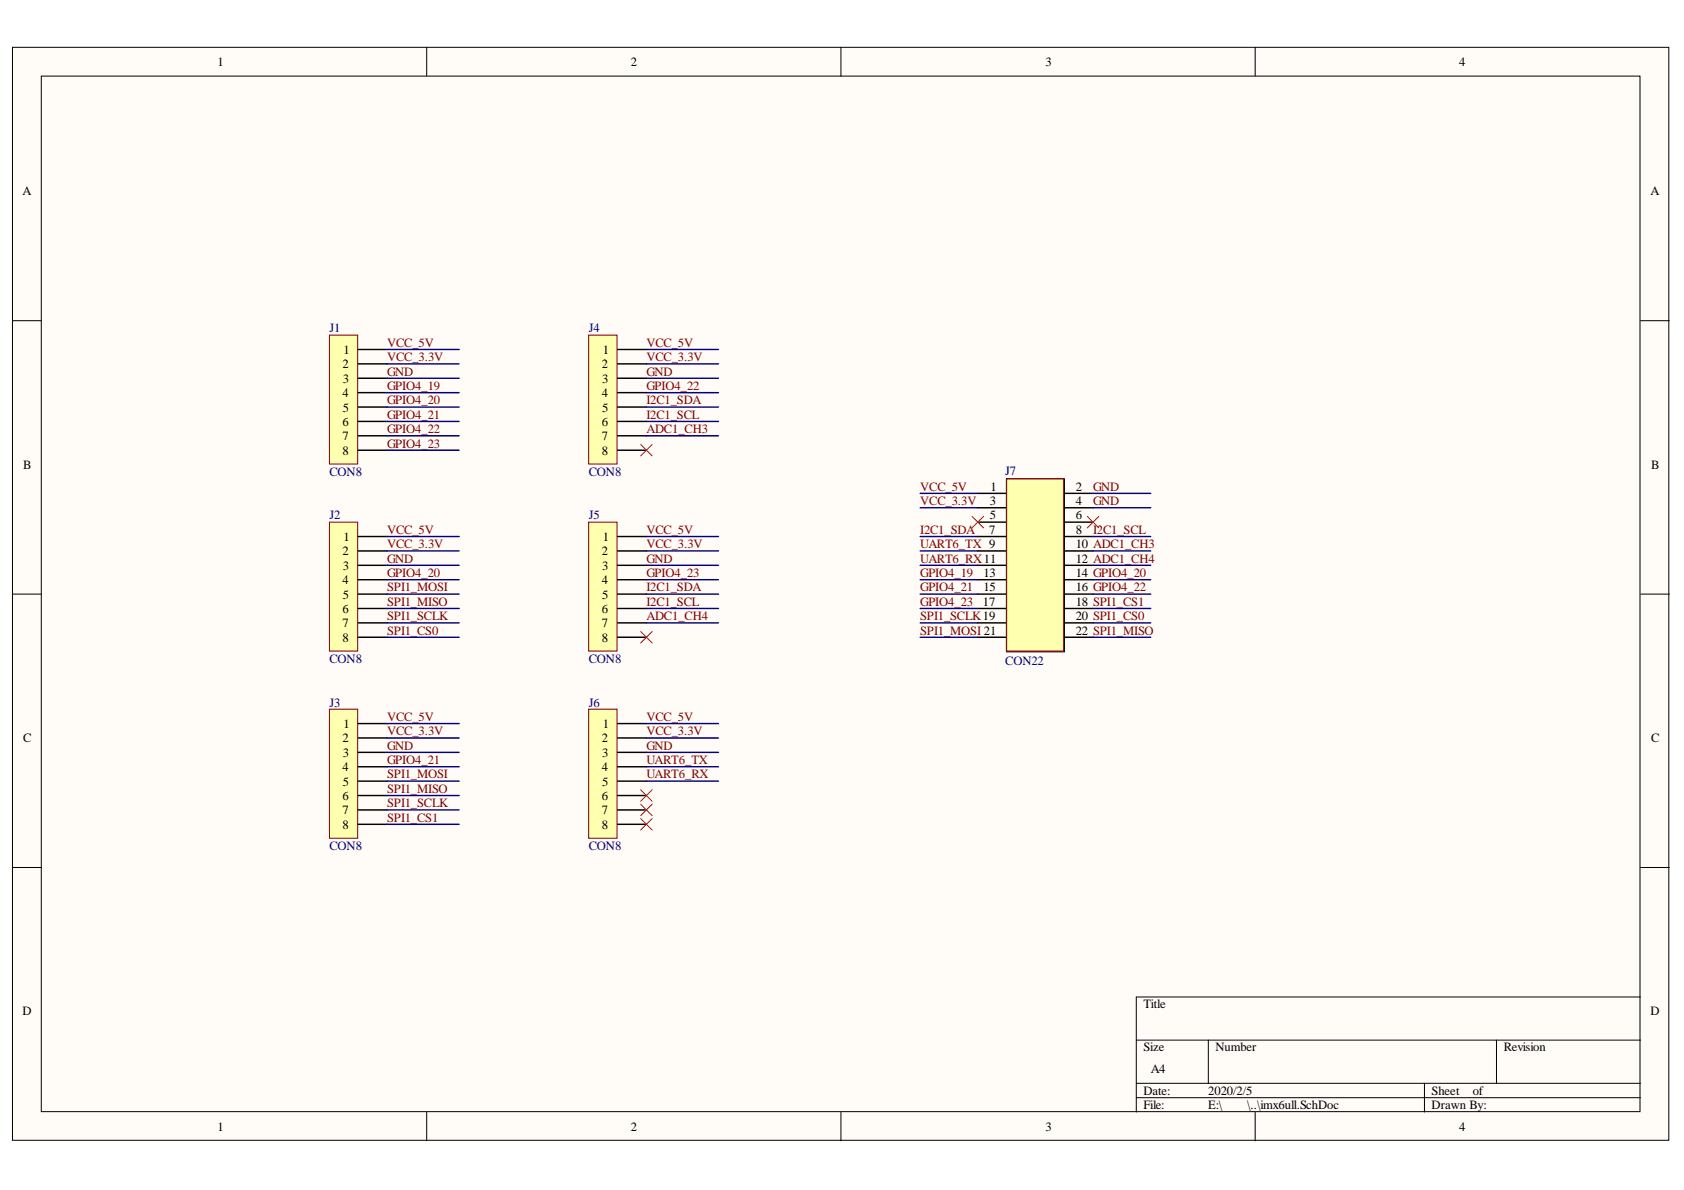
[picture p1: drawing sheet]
<svg xmlns="http://www.w3.org/2000/svg" width="297mm" height="210mm" viewBox="0 0 297 210" stroke-linecap="round" stroke-linejoin="round" font-family="sans-serif">
<defs><g id="words">
<g font-size="2.2">
<text x="38.3" y="11.7">1</text>
<text x="111.3" y="11.7">2</text>
<text x="184.4" y="11.7">3</text>
<text x="257.4" y="11.7">4</text>
<text x="4" y="34.4">A</text>
<text x="291.2" y="34.4">A</text>
<text x="60.4" y="65">2</text>
<text x="60.6" y="62.4">1</text>
<text x="106.1" y="65">2</text>
<text x="106.3" y="62.4">1</text>
<text x="60.4" y="70.1">4</text>
<text x="60.5" y="67.5">3</text>
<text x="106.1" y="70.1">4</text>
<text x="106.2" y="67.5">3</text>
<text x="60.4" y="75.1">6</text>
<text x="60.4" y="77.7">7</text>
<text x="60.5" y="72.6">5</text>
<text x="106.1" y="75.1">6</text>
<text x="106.1" y="77.7">7</text>
<text x="106.2" y="72.6">5</text>
<text x="4.1" y="82.7">B</text>
<text x="60.4" y="80.2">8</text>
<text x="106.1" y="80.2">8</text>
<text x="291.3" y="82.7">B</text>
<text x="174.6" y="89.1">3</text>
<text x="174.7" y="86.6">1</text>
<text x="189.8" y="86.6">2</text>
<text x="189.8" y="89.1">4</text>
<text x="60.6" y="95.4">1</text>
<text x="106.3" y="95.4">1</text>
<text x="174.5" y="94.2">7</text>
<text x="174.6" y="91.6">5</text>
<text x="189.8" y="91.6">6</text>
<text x="189.8" y="94.2">8</text>
<text x="60.4" y="98">2</text>
<text x="60.5" y="100.5">3</text>
<text x="106.1" y="98">2</text>
<text x="106.2" y="100.5">3</text>
<text x="173.5" y="101.8">13</text>
<text x="189.8" y="96.7">10 ADC1_CH3</text>
<text x="189.8" y="99.2">12 ADC1_CH4</text>
<text x="189.8" y="101.8">14 GPIO4_20</text>
<text x="60.4" y="103.1">4</text>
<text x="60.5" y="105.6">5</text>
<text x="106.1" y="103.1">4</text>
<text x="106.2" y="105.6">5</text>
<text x="173.4" y="106.9">17</text>
<text x="173.5" y="104.3">15</text>
<text x="189.8" y="104.3">16 GPIO4_22</text>
<text x="189.8" y="106.9">18 SPI1_CS1</text>
<text x="60.4" y="108.1">6</text>
<text x="60.4" y="110.7">7</text>
<text x="60.4" y="113.2">8</text>
<text x="106.1" y="108.1">6</text>
<text x="106.1" y="110.7">7</text>
<text x="106.1" y="113.2">8</text>
<text x="189.8" y="109.4">20 SPI1_CS0</text>
<text x="189.8" y="111.9">22 SPI1_MISO</text>
<text x="4.1" y="130.9">C</text>
<text x="60.4" y="131">2</text>
<text x="60.6" y="128.4">1</text>
<text x="106.1" y="131">2</text>
<text x="106.3" y="128.4">1</text>
<text x="291.3" y="130.9">C</text>
<text x="60.4" y="136">4</text>
<text x="60.5" y="133.5">3</text>
<text x="106.1" y="136">4</text>
<text x="106.2" y="133.5">3</text>
<text x="60.4" y="141.1">6</text>
<text x="60.4" y="143.7">7</text>
<text x="60.5" y="138.6">5</text>
<text x="106.1" y="141.1">6</text>
<text x="106.1" y="143.7">7</text>
<text x="106.2" y="138.6">5</text>
<text x="60.4" y="146.2">8</text>
<text x="106.1" y="146.2">8</text>
<text x="4" y="179.1">D</text>
<text x="201.7" y="177.8">Title</text>
<text x="291.2" y="179.1">D</text>
<text x="201.7" y="185.5">Size</text>
<text x="214.4" y="185.5">Number</text>
<text x="265.2" y="185.5">Revision</text>
<text x="203" y="189.3">A4</text>
<text x="201.7" y="193.1">Date:</text>
<text x="201.7" y="195.6">File:</text>
<text x="213.1" y="193.1">2020/2/5</text>
<text x="213.1" y="195.6">E:\</text>
<text x="220" y="195.6">\..\imx6ull.SchDoc</text>
<text x="252.5" y="193.1">Sheet</text>
<text x="252.5" y="195.6">Drawn By:</text>
<text x="259.8" y="193.1">of</text>
<text x="38.3" y="199.5">1</text>
<text x="111.3" y="199.5">2</text>
<text x="184.4" y="199.5">3</text>
<text x="257.4" y="199.5">4</text>
</g>
<g font-size="2.2" fill="#000080">
<text x="58.1" y="58.6">J1</text>
<text x="103.9" y="58.6">J4</text>
<text x="177.3" y="83.8">J7</text>
<text x="58.1" y="84">CON8</text>
<text x="103.9" y="84">CON8</text>
<text x="58.1" y="91.6">J2</text>
<text x="103.9" y="91.6">J5</text>
<text x="58.1" y="117">CON8</text>
<text x="103.9" y="117">CON8</text>
<text x="177.3" y="117.3">CON22</text>
<text x="58.1" y="124.6">J3</text>
<text x="103.9" y="124.6">J6</text>
<text x="58.1" y="150">CON8</text>
<text x="103.9" y="150">CON8</text>
</g>
<g font-size="2.2" fill="#800000">
<text x="68.3" y="61.2">VCC_5V</text>
<text x="68.3" y="63.7">VCC_3.3V</text>
<text x="114" y="61.2">VCC_5V</text>
<text x="114" y="63.7">VCC_3.3V</text>
<text x="68.3" y="66.2">GND</text>
<text x="68.3" y="68.8">GPIO4_19</text>
<text x="68.3" y="71.3">GPIO4_20</text>
<text x="114" y="66.2">GND</text>
<text x="114" y="68.8">GPIO4_22</text>
<text x="114" y="71.3">I2C1_SDA</text>
<text x="68.3" y="73.9">GPIO4_21</text>
<text x="68.3" y="76.4">GPIO4_22</text>
<text x="114" y="73.9">I2C1_SCL</text>
<text x="114" y="76.4">ADC1_CH3</text>
<text x="68.3" y="78.9">GPIO4_23</text>
<text x="162.3" y="86.6">VCC_5V</text>
<text x="162.3" y="89.1">VCC_3.3V</text>
<text x="192.8" y="86.6">GND</text>
<text x="192.8" y="89.1">GND</text>
<text x="68.3" y="94.2">VCC_5V</text>
<text x="114" y="94.2">VCC_5V</text>
<text x="162.3" y="94.2">I2C1_SDA</text>
<text x="192.8" y="94.2">I2C1_SCL</text>
<text x="68.3" y="99.2">GND</text>
<text x="68.3" y="96.7">VCC_3.3V</text>
<text x="68.3" y="101.8">GPIO4_20</text>
<text x="114" y="99.2">GND</text>
<text x="114" y="96.7">VCC_3.3V</text>
<text x="114" y="101.8">GPIO4_23</text>
<text x="162.3" y="96.7">UART6_TX 9</text>
<text x="162.3" y="99.2">UART6_RX11</text>
<text x="162.3" y="101.8">GPIO4_19</text>
<text x="68.3" y="104.3">SPI1_MOSI</text>
<text x="68.3" y="106.9">SPI1_MISO</text>
<text x="114" y="104.3">I2C1_SDA</text>
<text x="114" y="106.9">I2C1_SCL</text>
<text x="162.3" y="104.3">GPIO4_21</text>
<text x="162.3" y="106.9">GPIO4_23</text>
<text x="68.3" y="109.4">SPI1_SCLK</text>
<text x="68.3" y="111.9">SPI1_CS0</text>
<text x="114" y="109.4">ADC1_CH4</text>
<text x="162.3" y="109.4">SPI1_SCLK19</text>
<text x="162.3" y="111.9">SPI1_MOSI 21</text>
<text x="68.3" y="127.2">VCC_5V</text>
<text x="68.3" y="129.7">VCC_3.3V</text>
<text x="114" y="127.2">VCC_5V</text>
<text x="114" y="129.7">VCC_3.3V</text>
<text x="68.3" y="132.2">GND</text>
<text x="68.3" y="134.8">GPIO4_21</text>
<text x="68.3" y="137.3">SPI1_MOSI</text>
<text x="114" y="132.2">GND</text>
<text x="114" y="134.8">UART6_TX</text>
<text x="114" y="137.3">UART6_RX</text>
<text x="68.3" y="139.9">SPI1_MISO</text>
<text x="68.3" y="142.4">SPI1_SCLK</text>
<text x="68.3" y="144.9">SPI1_CS1</text>
</g>
</g></defs>
<g fill="#fffcf8" stroke="#000" stroke-width=".18">
<path d="M2.2 8.3h292.2v192.8h-292.2z"/>
<path d="M7.3 13.4h282v182.7h-282z"/>
</g>
<g fill="none" stroke="#000" stroke-width=".18">
<path d="M75.3 8.3v5.1M148.3 8.3v5.1M221.4 8.3v5.1M2.2 56.6h5.1M289.4 56.6h5.1M2.2 104.8h5.1M289.4 104.8h5.1M2.2 153h5.1M289.4 153h5.1M289.4 175.9h-89v20.3M75.3 196.2v5M148.3 196.2v5"/>
<path d="M200.4 183.5h89M200.4 191.1h89M200.4 193.6h89M213.1 183.5v7.6M221.4 196.2v5M251.3 191.1v5.1M264 183.5v7.6"/>
</g>
<path d="M58.1 59.1h5v22.7h-5z" fill="#ffffb0" stroke="#800000" stroke-width=".18"/>
<path d="M63.2 61.6h5.1M63.2 64.2h5.1M63.2 66.7h5.1M63.2 69.3h5.1M63.2 71.8h5.1M63.2 74.3h5.1M63.2 76.9h5.1M63.2 79.4h5.1" fill="none" stroke="#000" stroke-width=".25"/>
<path d="M58.1 92.1h5v22.7h-5z" fill="#ffffb0" stroke="#800000" stroke-width=".18"/>
<path d="M63.2 94.6h5.1M63.2 97.2h5.1M63.2 99.7h5.1M63.2 102.3h5.1M63.2 104.8h5.1M63.2 107.3h5.1M63.2 109.9h5.1M63.2 112.4h5.1" fill="none" stroke="#000" stroke-width=".25"/>
<path d="M58.1 125.1h5v22.8h-5z" fill="#ffffb0" stroke="#800000" stroke-width=".18"/>
<path d="M63.2 127.6h5.1M63.2 130.2h5.1M63.2 132.7h5.1M63.2 135.2h5.1M63.2 137.8h5.1M63.2 140.3h5.1M63.2 142.9h5.1M63.2 145.4h5.1" fill="none" stroke="#000" stroke-width=".25"/>
<path d="M103.8 59.1h5v22.7h-5z" fill="#ffffb0" stroke="#800000" stroke-width=".18"/>
<path d="M108.9 61.6h5.1M108.9 64.2h5.1M108.9 66.7h5.1M108.9 69.3h5.1M108.9 71.8h5.1M108.9 74.3h5.1M108.9 76.9h5.1M108.9 79.4h5.1" fill="none" stroke="#000" stroke-width=".25"/>
<path d="M103.8 92.1h5v22.7h-5z" fill="#ffffb0" stroke="#800000" stroke-width=".18"/>
<path d="M108.9 94.6h5.1M108.9 97.2h5.1M108.9 99.7h5.1M108.9 102.3h5.1M108.9 104.8h5.1M108.9 107.3h5.1M108.9 109.9h5.1M108.9 112.4h5.1" fill="none" stroke="#000" stroke-width=".25"/>
<path d="M103.8 125.1h5v22.8h-5z" fill="#ffffb0" stroke="#800000" stroke-width=".18"/>
<g fill="none" stroke="#000" stroke-width=".25">
<path d="M172.5 87h5.1M172.5 89.6h5.1M172.5 92.1h5.1M172.5 94.6h5.1M172.5 97.2h5.1M172.5 99.7h5.1M177.6 84.5h10.1v30.4h-10.1zM187.7 87h5.1M187.7 89.6h5.1M187.7 92.1h5.1M187.7 94.6h5.1M187.7 97.2h5.1"/>
<path d="M187.7 99.7h5.1M172.5 102.3h5.1M172.5 104.8h5.1M172.5 107.3h5.1M172.5 109.9h5.1M172.5 112.4h5.1M187.7 102.3h5.1M187.7 104.8h5.1M187.7 107.3h5.1M187.7 109.9h5.1M187.7 112.4h5.1M108.9 127.6h5.1"/>
<path d="M108.9 130.2h5.1M108.9 132.7h5.1M108.9 135.2h5.1M108.9 137.8h5.1M108.9 140.3h5.1M108.9 142.9h5.1M108.9 145.4h5.1"/>
</g>
<path d="M113 78.4l2 2M115 78.4l-2 2M113 111.4l2 2M115 111.4l-2 2M113 139.3l2 2M115 139.3l-2 2M113 141.8l2 2.1M113 144.4l2 2M115 141.8l-2 2.1M115 144.4l-2 2" fill="none" stroke="#f00" stroke-width=".18"/>
<path d="M177.6 84.5h10v30.3h-10z" fill="#ffffb0" stroke="#800000" stroke-width=".18"/>
<g fill="none" stroke="#000080" stroke-width=".25">
<path d="M68.3 61.6h12.7M68.3 64.2h12.7M68.3 66.7h12.7M68.3 69.3h12.7M68.3 71.8h12.7M68.3 74.3h12.7M68.3 76.9h12.7M68.3 79.4h12.7M114 61.6h12.7M114 64.2h12.7M114 66.7h12.7M114 69.3h12.7"/>
<path d="M114 71.8h12.7M114 74.3h12.7M114 76.9h12.7M68.3 94.6h12.7M68.3 97.2h12.7M68.3 99.7h12.7M114 94.6h12.7M114 97.2h12.7M114 99.7h12.7M162.3 94.6h10.2M162.3 97.2h10.2M162.3 99.7h10.2"/>
<path d="M162.3 87h10.2M162.3 89.6h10.2M192.8 94.6h10.2M192.8 97.2h10.2M192.8 99.7h10.2M192.8 87h10.2M192.8 89.6h10.2M68.3 102.3h12.7M68.3 104.8h12.7M68.3 107.3h12.7M68.3 109.9h12.7M68.3 112.4h12.7"/>
<path d="M114 102.3h12.7M114 104.8h12.7M114 107.3h12.7M114 109.9h12.7M162.3 102.3h10.2M162.3 104.8h10.2M162.3 107.3h10.2M162.3 109.9h10.2M162.3 112.4h10.2M192.8 102.3h10.2M192.8 104.8h10.2M192.8 107.3h10.2"/>
<path d="M192.8 109.9h10.2M192.8 112.4h10.2M68.3 127.6h12.7M68.3 130.2h12.7M68.3 132.7h12.7M68.3 135.2h12.7M68.3 137.8h12.7M114 127.6h12.7M114 130.2h12.7M114 132.7h12.7M114 135.2h12.7M114 137.8h12.7"/>
<path d="M68.3 140.3h12.7M68.3 142.9h12.7M68.3 145.4h12.7"/>
</g>
<path d="M171.5 91.1l2 2M173.5 91.1l-2 2M191.8 91.1l2 2M193.8 91.1l-2 2" fill="none" stroke="#f00" stroke-width=".18"/>
<use href="#words"/>
</svg>
